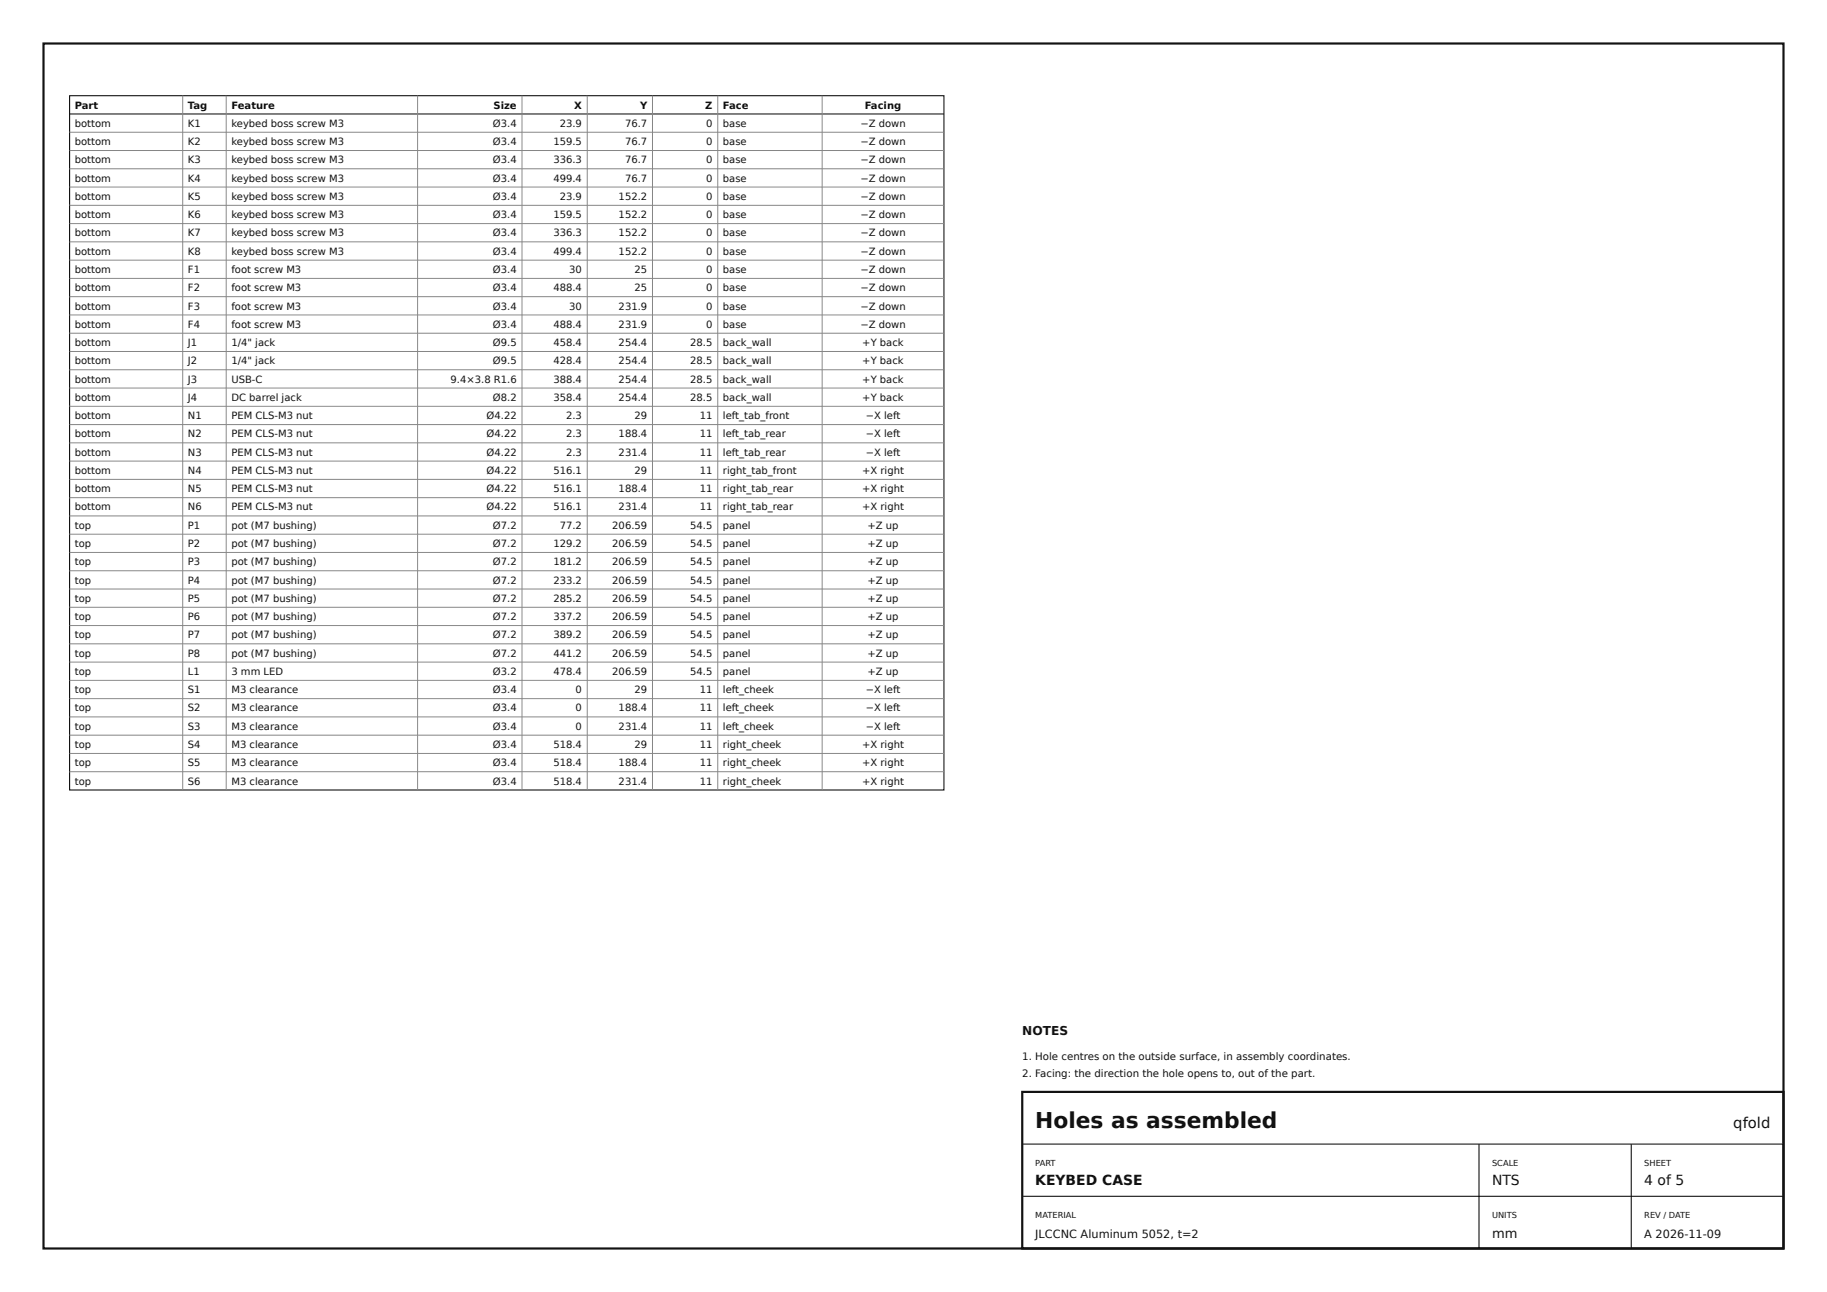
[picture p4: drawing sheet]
<svg xmlns="http://www.w3.org/2000/svg" width="420mm" height="297mm" viewBox="0 0 420 297" stroke-linecap="round" stroke-linejoin="round" font-family="sans-serif">
<defs><g id="words">
<text font-size="5" fill="#111" x="238" y="259.4">Holes as assembled</text>
<text font-size="3.4" fill="#111" x="398.5" y="259.4">qfold</text>
<g font-size="3.2" fill="#111">
<text x="238" y="272.5">KEYBED CASE</text>
<text x="343" y="272.5">NTS</text>
<text x="378" y="272.5">4 of 5</text>
</g>
<text font-size="3" fill="#111" x="343" y="284.5">mm</text>
<text font-size="2.8" fill="#111" x="235" y="238">NOTES</text>
<g font-size="2.6" fill="#111">
<text x="238" y="284.5">JLCCNC Aluminum 5052, t=2</text>
<text x="378" y="284.5">A 2026-11-09</text>
</g>
<g font-size="2.3" fill="#111">
<text x="17.2" y="24.9">Part</text>
<text x="17.2" y="29.1">bottom</text>
<text x="43.2" y="24.9">Tag</text>
<text x="43.2" y="29.1">K1</text>
<text x="53.2" y="24.9">Feature</text>
<text x="53.2" y="29.1">keybed boss screw M3</text>
<text x="113.3" y="29.1">Ø3.4</text>
<text x="113.5" y="24.9">Size</text>
<text x="128.7" y="29.1">23.9</text>
<text x="132" y="24.9">X</text>
<text x="143.7" y="29.1">76.7</text>
<text x="147.1" y="24.9">Y</text>
<text x="162.1" y="24.9">Z</text>
<text x="162.3" y="29.1">0</text>
<text x="166.2" y="24.9">Face</text>
<text x="166.2" y="29.1">base</text>
<text x="197.8" y="29.1">−Z down</text>
<text x="198.8" y="24.9">Facing</text>
<text x="17.2" y="33.4">bottom</text>
<text x="43.2" y="33.4">K2</text>
<text x="53.2" y="33.4">keybed boss screw M3</text>
<text x="113.3" y="33.4">Ø3.4</text>
<text x="127.2" y="33.4">159.5</text>
<text x="143.7" y="33.4">76.7</text>
<text x="162.3" y="33.4">0</text>
<text x="166.2" y="33.4">base</text>
<text x="197.8" y="33.4">−Z down</text>
<text x="17.2" y="37.6">bottom</text>
<text x="17.2" y="41.8">bottom</text>
<text x="43.2" y="37.6">K3</text>
<text x="43.2" y="41.8">K4</text>
<text x="53.2" y="37.6">keybed boss screw M3</text>
<text x="53.2" y="41.8">keybed boss screw M3</text>
<text x="113.3" y="37.6">Ø3.4</text>
<text x="113.3" y="41.8">Ø3.4</text>
<text x="127.2" y="37.6">336.3</text>
<text x="127.2" y="41.8">499.4</text>
<text x="143.7" y="37.6">76.7</text>
<text x="143.7" y="41.8">76.7</text>
<text x="162.3" y="37.6">0</text>
<text x="162.3" y="41.8">0</text>
<text x="166.2" y="37.6">base</text>
<text x="166.2" y="41.8">base</text>
<text x="197.8" y="37.6">−Z down</text>
<text x="197.8" y="41.8">−Z down</text>
<text x="17.2" y="45.9">bottom</text>
<text x="43.2" y="45.9">K5</text>
<text x="53.2" y="45.9">keybed boss screw M3</text>
<text x="113.3" y="45.9">Ø3.4</text>
<text x="128.7" y="45.9">23.9</text>
<text x="142.2" y="45.9">152.2</text>
<text x="162.3" y="45.9">0</text>
<text x="166.2" y="45.9">base</text>
<text x="197.8" y="45.9">−Z down</text>
<text x="17.2" y="50.1">bottom</text>
<text x="43.2" y="50.1">K6</text>
<text x="53.2" y="50.1">keybed boss screw M3</text>
<text x="113.3" y="50.1">Ø3.4</text>
<text x="127.2" y="50.1">159.5</text>
<text x="142.2" y="50.1">152.2</text>
<text x="162.3" y="50.1">0</text>
<text x="166.2" y="50.1">base</text>
<text x="197.8" y="50.1">−Z down</text>
<text x="17.2" y="54.3">bottom</text>
<text x="17.2" y="58.6">bottom</text>
<text x="43.2" y="54.3">K7</text>
<text x="43.2" y="58.6">K8</text>
<text x="53.2" y="54.3">keybed boss screw M3</text>
<text x="53.2" y="58.6">keybed boss screw M3</text>
<text x="113.3" y="54.3">Ø3.4</text>
<text x="113.3" y="58.6">Ø3.4</text>
<text x="127.2" y="54.3">336.3</text>
<text x="127.2" y="58.6">499.4</text>
<text x="142.2" y="54.3">152.2</text>
<text x="142.2" y="58.6">152.2</text>
<text x="162.3" y="54.3">0</text>
<text x="162.3" y="58.6">0</text>
<text x="166.2" y="54.3">base</text>
<text x="166.2" y="58.6">base</text>
<text x="197.8" y="54.3">−Z down</text>
<text x="197.8" y="58.6">−Z down</text>
<text x="17.2" y="62.8">bottom</text>
<text x="43.2" y="62.8">F1</text>
<text x="53.2" y="62.8">foot screw M3</text>
<text x="113.3" y="62.8">Ø3.4</text>
<text x="130.9" y="62.8">30</text>
<text x="145.9" y="62.8">25</text>
<text x="162.3" y="62.8">0</text>
<text x="166.2" y="62.8">base</text>
<text x="197.8" y="62.8">−Z down</text>
<text x="17.2" y="66.9">bottom</text>
<text x="17.2" y="71.1">bottom</text>
<text x="43.2" y="66.9">F2</text>
<text x="43.2" y="71.1">F3</text>
<text x="53.2" y="66.9">foot screw M3</text>
<text x="53.2" y="71.1">foot screw M3</text>
<text x="113.3" y="66.9">Ø3.4</text>
<text x="113.3" y="71.1">Ø3.4</text>
<text x="127.2" y="66.9">488.4</text>
<text x="130.9" y="71.1">30</text>
<text x="142.2" y="71.1">231.9</text>
<text x="145.9" y="66.9">25</text>
<text x="162.3" y="66.9">0</text>
<text x="162.3" y="71.1">0</text>
<text x="166.2" y="66.9">base</text>
<text x="166.2" y="71.1">base</text>
<text x="197.8" y="66.9">−Z down</text>
<text x="197.8" y="71.1">−Z down</text>
<text x="17.2" y="75.3">bottom</text>
<text x="43.2" y="75.3">F4</text>
<text x="53.2" y="75.3">foot screw M3</text>
<text x="113.3" y="75.3">Ø3.4</text>
<text x="127.2" y="75.3">488.4</text>
<text x="142.2" y="75.3">231.9</text>
<text x="162.3" y="75.3">0</text>
<text x="166.2" y="75.3">base</text>
<text x="197.8" y="75.3">−Z down</text>
<text x="17.2" y="79.6">bottom</text>
<text x="17.2" y="83.8">bottom</text>
<text x="43.2" y="79.6">J1</text>
<text x="43.2" y="83.8">J2</text>
<text x="53.2" y="79.6">1/4&quot; jack</text>
<text x="53.2" y="83.8">1/4&quot; jack</text>
<text x="113.3" y="79.6">Ø9.5</text>
<text x="113.3" y="83.8">Ø9.5</text>
<text x="127.2" y="79.6">458.4</text>
<text x="127.2" y="83.8">428.4</text>
<text x="142.2" y="79.6">254.4</text>
<text x="142.2" y="83.8">254.4</text>
<text x="158.7" y="79.6">28.5</text>
<text x="158.7" y="83.8">28.5</text>
<text x="166.2" y="79.6">back_wall</text>
<text x="166.2" y="83.8">back_wall</text>
<text x="198.2" y="79.6">+Y back</text>
<text x="198.2" y="83.8">+Y back</text>
<text x="17.2" y="87.9">bottom</text>
<text x="43.2" y="87.9">J3</text>
<text x="53.2" y="87.9">USB-C</text>
<text x="103.6" y="87.9">9.4×3.8 R1.6</text>
<text x="127.2" y="87.9">388.4</text>
<text x="142.2" y="87.9">254.4</text>
<text x="158.7" y="87.9">28.5</text>
<text x="166.2" y="87.9">back_wall</text>
<text x="198.2" y="87.9">+Y back</text>
<text x="17.2" y="92.1">bottom</text>
<text x="43.2" y="92.1">J4</text>
<text x="53.2" y="92.1">DC barrel jack</text>
<text x="113.3" y="92.1">Ø8.2</text>
<text x="127.2" y="92.1">358.4</text>
<text x="142.2" y="92.1">254.4</text>
<text x="158.7" y="92.1">28.5</text>
<text x="166.2" y="92.1">back_wall</text>
<text x="198.2" y="92.1">+Y back</text>
<text x="17.2" y="96.3">bottom</text>
<text x="17.2" y="100.6">bottom</text>
<text x="43.2" y="96.3">N1</text>
<text x="43.2" y="100.6">N2</text>
<text x="53.2" y="96.3">PEM CLS-M3 nut</text>
<text x="53.2" y="100.6">PEM CLS-M3 nut</text>
<text x="111.9" y="96.3">Ø4.22</text>
<text x="111.9" y="100.6">Ø4.22</text>
<text x="130.1" y="96.3">2.3</text>
<text x="130.1" y="100.6">2.3</text>
<text x="142.2" y="100.6">188.4</text>
<text x="145.9" y="96.3">29</text>
<text x="160.9" y="96.3">11</text>
<text x="160.9" y="100.6">11</text>
<text x="166.2" y="96.3">left_tab_front</text>
<text x="166.2" y="100.6">left_tab_rear</text>
<text x="199" y="96.3">−X left</text>
<text x="199" y="100.6">−X left</text>
<text x="17.2" y="104.8">bottom</text>
<text x="43.2" y="104.8">N3</text>
<text x="53.2" y="104.8">PEM CLS-M3 nut</text>
<text x="111.9" y="104.8">Ø4.22</text>
<text x="130.1" y="104.8">2.3</text>
<text x="142.2" y="104.8">231.4</text>
<text x="160.9" y="104.8">11</text>
<text x="166.2" y="104.8">left_tab_rear</text>
<text x="199" y="104.8">−X left</text>
<text x="17.2" y="109">bottom</text>
<text x="17.2" y="113.1">bottom</text>
<text x="43.2" y="109">N4</text>
<text x="43.2" y="113.1">N5</text>
<text x="53.2" y="109">PEM CLS-M3 nut</text>
<text x="53.2" y="113.1">PEM CLS-M3 nut</text>
<text x="111.9" y="109">Ø4.22</text>
<text x="111.9" y="113.1">Ø4.22</text>
<text x="127.2" y="109">516.1</text>
<text x="127.2" y="113.1">516.1</text>
<text x="142.2" y="113.1">188.4</text>
<text x="145.9" y="109">29</text>
<text x="160.9" y="109">11</text>
<text x="160.9" y="113.1">11</text>
<text x="166.2" y="109">right_tab_front</text>
<text x="166.2" y="113.1">right_tab_rear</text>
<text x="198.2" y="109">+X right</text>
<text x="198.2" y="113.1">+X right</text>
<text x="17.2" y="117.3">bottom</text>
<text x="43.2" y="117.3">N6</text>
<text x="53.2" y="117.3">PEM CLS-M3 nut</text>
<text x="111.9" y="117.3">Ø4.22</text>
<text x="127.2" y="117.3">516.1</text>
<text x="142.2" y="117.3">231.4</text>
<text x="160.9" y="117.3">11</text>
<text x="166.2" y="117.3">right_tab_rear</text>
<text x="198.2" y="117.3">+X right</text>
<text x="17.2" y="121.6">top</text>
<text x="17.2" y="125.8">top</text>
<text x="43.2" y="121.6">P1</text>
<text x="43.2" y="125.8">P2</text>
<text x="53.2" y="121.6">pot (M7 bushing)</text>
<text x="53.2" y="125.8">pot (M7 bushing)</text>
<text x="113.3" y="121.6">Ø7.2</text>
<text x="113.3" y="125.8">Ø7.2</text>
<text x="127.2" y="125.8">129.2</text>
<text x="128.7" y="121.6">77.2</text>
<text x="140.8" y="121.6">206.59</text>
<text x="140.8" y="125.8">206.59</text>
<text x="158.7" y="121.6">54.5</text>
<text x="158.7" y="125.8">54.5</text>
<text x="166.2" y="121.6">panel</text>
<text x="166.2" y="125.8">panel</text>
<text x="199.4" y="121.6">+Z up</text>
<text x="199.4" y="125.8">+Z up</text>
<text x="17.2" y="130">top</text>
<text x="43.2" y="130">P3</text>
<text x="53.2" y="130">pot (M7 bushing)</text>
<text x="113.3" y="130">Ø7.2</text>
<text x="127.2" y="130">181.2</text>
<text x="140.8" y="130">206.59</text>
<text x="158.7" y="130">54.5</text>
<text x="166.2" y="130">panel</text>
<text x="199.4" y="130">+Z up</text>
<text x="17.2" y="134.1">top</text>
<text x="43.2" y="134.1">P4</text>
<text x="53.2" y="134.1">pot (M7 bushing)</text>
<text x="113.3" y="134.1">Ø7.2</text>
<text x="127.2" y="134.1">233.2</text>
<text x="140.8" y="134.1">206.59</text>
<text x="158.7" y="134.1">54.5</text>
<text x="166.2" y="134.1">panel</text>
<text x="199.4" y="134.1">+Z up</text>
<text x="17.2" y="138.3">top</text>
<text x="17.2" y="142.5">top</text>
<text x="43.2" y="138.3">P5</text>
<text x="43.2" y="142.5">P6</text>
<text x="53.2" y="138.3">pot (M7 bushing)</text>
<text x="53.2" y="142.5">pot (M7 bushing)</text>
<text x="113.3" y="138.3">Ø7.2</text>
<text x="113.3" y="142.5">Ø7.2</text>
<text x="127.2" y="138.3">285.2</text>
<text x="127.2" y="142.5">337.2</text>
<text x="140.8" y="138.3">206.59</text>
<text x="140.8" y="142.5">206.59</text>
<text x="158.7" y="138.3">54.5</text>
<text x="158.7" y="142.5">54.5</text>
<text x="166.2" y="138.3">panel</text>
<text x="166.2" y="142.5">panel</text>
<text x="199.4" y="138.3">+Z up</text>
<text x="199.4" y="142.5">+Z up</text>
<text x="17.2" y="146.8">top</text>
<text x="43.2" y="146.8">P7</text>
<text x="53.2" y="146.8">pot (M7 bushing)</text>
<text x="113.3" y="146.8">Ø7.2</text>
<text x="127.2" y="146.8">389.2</text>
<text x="140.8" y="146.8">206.59</text>
<text x="158.7" y="146.8">54.5</text>
<text x="166.2" y="146.8">panel</text>
<text x="199.4" y="146.8">+Z up</text>
<text x="17.2" y="151">top</text>
<text x="17.2" y="155.1">top</text>
<text x="43.2" y="151">P8</text>
<text x="43.2" y="155.1">L1</text>
<text x="53.2" y="151">pot (M7 bushing)</text>
<text x="53.2" y="155.1">3 mm LED</text>
<text x="113.3" y="151">Ø7.2</text>
<text x="113.3" y="155.1">Ø3.2</text>
<text x="127.2" y="151">441.2</text>
<text x="127.2" y="155.1">478.4</text>
<text x="140.8" y="151">206.59</text>
<text x="140.8" y="155.1">206.59</text>
<text x="158.7" y="151">54.5</text>
<text x="158.7" y="155.1">54.5</text>
<text x="166.2" y="151">panel</text>
<text x="166.2" y="155.1">panel</text>
<text x="199.4" y="151">+Z up</text>
<text x="199.4" y="155.1">+Z up</text>
<text x="17.2" y="159.3">top</text>
<text x="43.2" y="159.3">S1</text>
<text x="53.2" y="159.3">M3 clearance</text>
<text x="113.3" y="159.3">Ø3.4</text>
<text x="132.3" y="159.3">0</text>
<text x="145.9" y="159.3">29</text>
<text x="160.9" y="159.3">11</text>
<text x="166.2" y="159.3">left_cheek</text>
<text x="199" y="159.3">−X left</text>
<text x="17.2" y="163.5">top</text>
<text x="17.2" y="167.8">top</text>
<text x="43.2" y="163.5">S2</text>
<text x="43.2" y="167.8">S3</text>
<text x="53.2" y="163.5">M3 clearance</text>
<text x="53.2" y="167.8">M3 clearance</text>
<text x="113.3" y="163.5">Ø3.4</text>
<text x="113.3" y="167.8">Ø3.4</text>
<text x="132.3" y="163.5">0</text>
<text x="132.3" y="167.8">0</text>
<text x="142.2" y="163.5">188.4</text>
<text x="142.2" y="167.8">231.4</text>
<text x="160.9" y="163.5">11</text>
<text x="160.9" y="167.8">11</text>
<text x="166.2" y="163.5">left_cheek</text>
<text x="166.2" y="167.8">left_cheek</text>
<text x="199" y="163.5">−X left</text>
<text x="199" y="167.8">−X left</text>
<text x="17.2" y="172">top</text>
<text x="43.2" y="172">S4</text>
<text x="53.2" y="172">M3 clearance</text>
<text x="113.3" y="172">Ø3.4</text>
<text x="127.2" y="172">518.4</text>
<text x="145.9" y="172">29</text>
<text x="160.9" y="172">11</text>
<text x="166.2" y="172">right_cheek</text>
<text x="198.2" y="172">+X right</text>
<text x="17.2" y="176.2">top</text>
<text x="43.2" y="176.2">S5</text>
<text x="53.2" y="176.2">M3 clearance</text>
<text x="113.3" y="176.2">Ø3.4</text>
<text x="127.2" y="176.2">518.4</text>
<text x="142.2" y="176.2">188.4</text>
<text x="160.9" y="176.2">11</text>
<text x="166.2" y="176.2">right_cheek</text>
<text x="198.2" y="176.2">+X right</text>
<text x="17.2" y="180.3">top</text>
<text x="43.2" y="180.3">S6</text>
<text x="53.2" y="180.3">M3 clearance</text>
<text x="113.3" y="180.3">Ø3.4</text>
<text x="127.2" y="180.3">518.4</text>
<text x="142.2" y="180.3">231.4</text>
<text x="160.9" y="180.3">11</text>
<text x="166.2" y="180.3">right_cheek</text>
<text x="198.2" y="180.3">+X right</text>
<text x="235" y="243.6">1. Hole centres on the outside surface, in assembly coordinates.</text>
<text x="235" y="247.6">2. Facing: the direction the hole opens to, out of the part.</text>
</g>
<g font-size="1.9" fill="#111">
<text x="238" y="268">PART</text>
<text x="343" y="268">SCALE</text>
<text x="378" y="268">SHEET</text>
<text x="238" y="280">MATERIAL</text>
<text x="343" y="280">UNITS</text>
<text x="378" y="280">REV / DATE</text>
</g>
</g></defs>
<path d="M10 10h400v277h-400zM235 251h175v36h-175z" fill="none" stroke="#111" stroke-width=".5"/>
<path d="M16 22h201v159.6h-201zM16 26.2h201M235 263h175M235 275h175M340 263v24M375 263v24" fill="none" stroke="#111" stroke-width=".25"/>
<g fill="none" stroke="#888" stroke-width=".23">
<path d="M16 30.4h201M16 34.6h201M16 38.8h201M42 22v159.6M52 22v159.6M96 22v159.6M120 22v159.6M135 22v159.6M150 22v159.6M165 22v159.6M189 22v159.6M16 43h201"/>
<path d="M16 47.2h201M16 51.4h201M16 55.6h201M16 59.8h201M16 64h201M16 68.2h201M16 72.4h201M16 76.6h201M16 80.8h201M16 85h201M16 89.2h201M16 93.4h201"/>
<path d="M16 97.6h201M16 101.8h201M16 106h201M16 110.2h201M16 114.4h201M16 118.6h201M16 122.8h201M16 127h201M16 131.2h201M16 135.4h201M16 139.6h201M16 143.8h201"/>
<path d="M16 148h201M16 152.2h201M16 156.4h201M16 160.6h201M16 164.8h201M16 169h201M16 173.2h201M16 177.4h201"/>
</g>
<use href="#words"/>
</svg>
